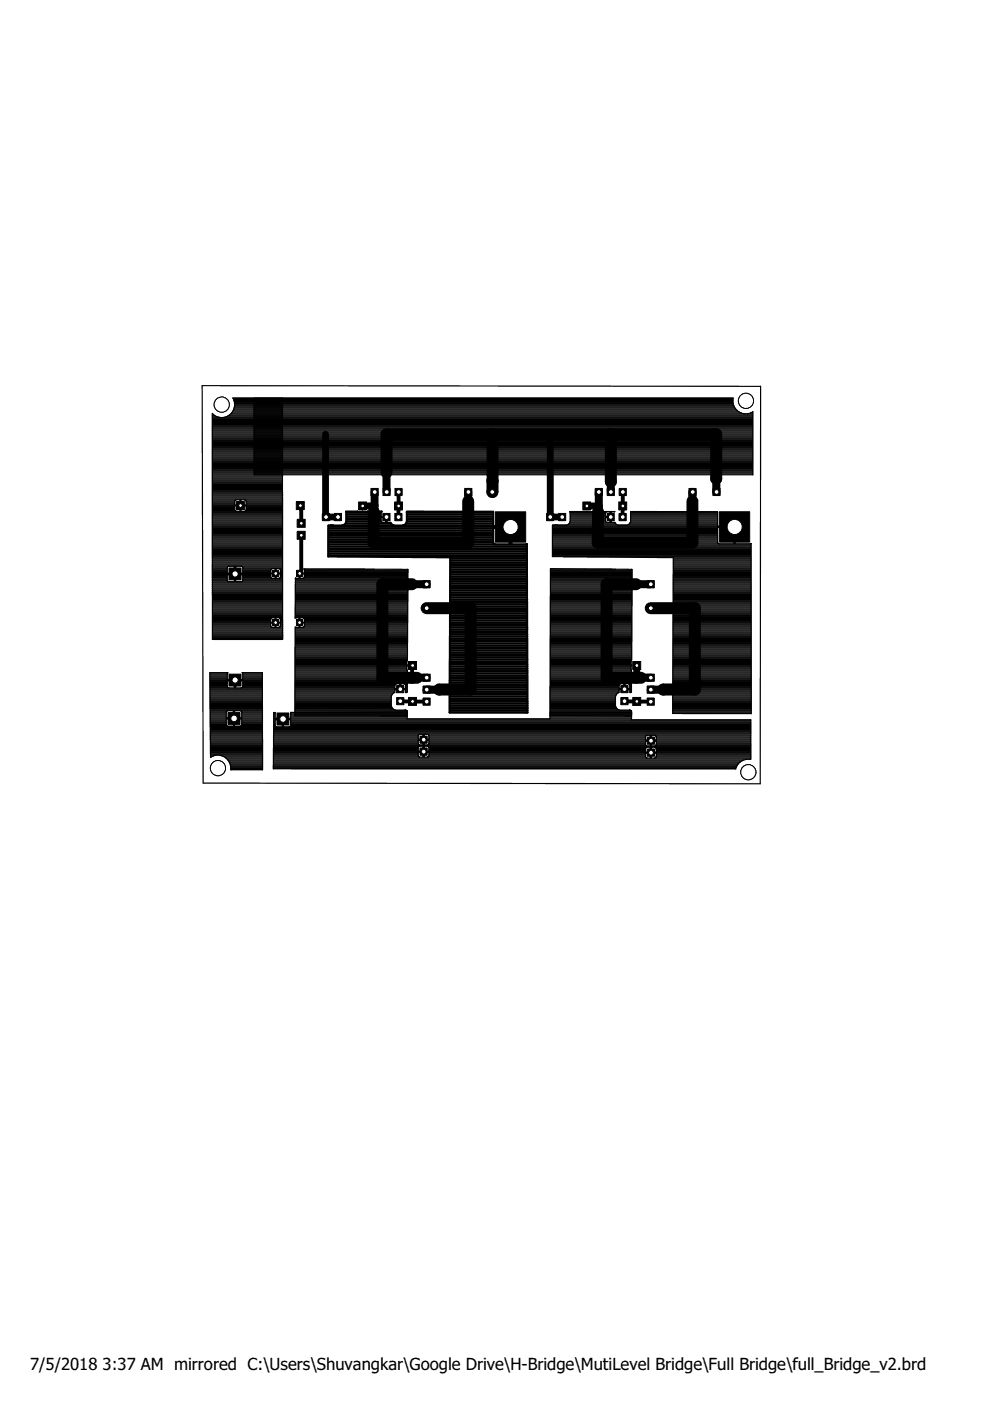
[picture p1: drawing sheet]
<svg xmlns="http://www.w3.org/2000/svg" width="210mm" height="297mm" viewBox="0 0 210 297" stroke-linecap="round" stroke-linejoin="round" font-family="sans-serif">
<defs><g id="words">
<g font-size="3.5">
<text x="6.4" y="290.4">7/5/2018</text>
<text x="21.8" y="290.4">3:37 AM mirrored C:\Users\Shuvangkar\Google Drive\H-Bridge\MutiLevel Bridge\Full Bridge\full_Bridge_v2.brd</text>
</g>
</g></defs>
<g fill="none" stroke="#000" stroke-width=".25">
<path d="M45 99.8h114.6M45 99.6h114.6M45 99.4h114.6M45 99.1h114.6M45 98.9h114.6M45 98.7h114.6M45 98.5h114.6M45 98.3h114.6M45 98h114.6M45 97.8h114.6M45 97.6h114.6M45 97.4h114.6"/>
<path d="M45 97.1h114.6M45 96.9h114.6M45 96.7h114.6M45 96.5h114.6M45 96.2h114.6M45 96h114.6M45 95.8h114.6M45 95.6h114.6M45 95.4h114.6M45 95.1h114.6M45 94.9h114.6M45 94.7h114.6"/>
<path d="M45 94.5h114.6M45 94.3h114.6M45 94h114.6M45 93.8h114.6M45 93.6h114.6M45 93.4h114.6M45 93.1h114.6M45 92.9h114.6M45 92.7h114.6M45 92.5h114.6M45 92.2h114.6M45 92h114.6"/>
<path d="M45 91.8h114.6M45 91.6h114.6M45 91.4h114.6M45 91.1h114.6M45 90.9h114.6M45 90.7h114.6M45 90.5h114.6M45 90.3h114.6M45 90h114.6M45 89.8h114.6M45 89.6h114.6M45 89.4h114.6"/>
<path d="M45 89.1h114.6M45 88.9h114.6M45 88.7h114.6M45 88.5h1.4M45 88.2h.8M45 88h.4M45 87.8h.1M47.5 88.5h112.1M48.2 88.2h111.4M48.6 88h111M48.8 87.8h110.8M49.1 87.6h108.1"/>
<path d="M49.2 87.4h107.6M49.4 87.1h107M49.4 84.5h106M49.5 86.9h106.7M49.5 84.7h105.9M49.6 86.7h106.4M49.6 84.9h105.8M49.6 86.5h106.2M49.7 85.1h105.7M49.7 86.3h106M49.7 85.4h105.7M49.7 86h105.9"/>
<path d="M49.7 85.8h105.8M49.7 85.6h105.7M53.9 84.4v16.3h105.7v-13.4a2.75 2.75 0 0 1-4-1.3M59.9 84.4v51.2h-14.9v-47.9a2.74 2.74 0 0 0 3.7 .3 2.74 2.74 0 0 0 .7-3.6h106.1l-.1 1 .2 .6M159.1 87.6h.5M159.5 87.4h.1M45 100.5h114.6M45 100.2h114.6M45 100h114.6M45 107.1h14.9M45 119.8h14.9M45 119.6h14.9"/>
<path d="M45 119.4h14.9M45 119.1h14.9M45 118.9h14.9M45 118.7h14.9M45 118.5h14.9M45 118.3h14.9M45 118h14.9M45 117.8h14.9M45 117.6h14.9M45 117.4h14.9M45 117.1h14.9M45 116.9h14.9"/>
<path d="M45 116.7h14.9M45 116.5h14.9M45 116.2h14.9M45 116h14.9M45 115.8h14.9M45 115.6h14.9M45 115.4h14.9M45 115.1h14.9M45 114.9h14.9M45 114.7h14.9M45 114.5h14.9M45 114.3h14.9"/>
<path d="M45 114h14.9M45 113.8h14.9M45 113.6h14.9M45 113.4h14.9M45 113.1h14.9M45 112.9h14.9M45 112.7h14.9M45 112.5h14.9M45 112.2h14.9M45 112h14.9M45 111.8h14.9M45 111.6h14.9"/>
<path d="M45 111.4h14.9M45 111.1h14.9M45 110.9h14.9M45 110.7h14.9M45 110.5h14.9M45 110.3h14.9M45 110h14.9M45 109.8h14.9M45 109.6h14.9M45 109.4h14.9M45 109.1h14.9M45 108.9h14.9"/>
<path d="M45 108.7h14.9M45 108.5h14.9M45 108.2h4.8M45 108h4.8M45 107.8h4.8M45 107.6h4.8M45 107.4h4.8M45 106.9h4.8M45 106.7h4.8M45 106.5h4.8M45 106.3h4.8M45 106h4.9"/>
<path d="M45 105.8h14.9M45 105.6h14.9M45 105.4h14.9M45 105.1h14.9M45 104.9h14.9M45 104.7h14.9M45 104.5h14.9M45 104.2h14.9M45 104h14.9M45 103.8h14.9M45 103.6h14.9M45 103.4h14.9"/>
<path d="M45 103.1h14.9M45 102.9h14.9M45 102.7h14.9M45 102.5h14.9M45 102.3h14.9M45 102h14.9M45 101.8h14.9M45 101.6h14.9M45 101.4h14.9M45 101.1h14.9M45 100.9h14.9M45 100.7h14.9"/>
<path d="M49.8 106.3l.3-.3h.8v2.4h-.8l-.3-.2v-.9h2.4v.9l-.3 .2h-.8v-2.4h.8l.2 .1 .1 1M49.8 106.3v.8M50.9 108.2h.2M50.9 108h.2M50.9 107.8h.2M50.9 107.6h.2M50.9 107.4h.2M50.9 106.9h.2M50.9 106.7h.2M50.9 106.5h.2M50.9 106.3h.2M50.9 106h.2"/>
<path d="M52 106h7.9M52.1 108.2h7.8M52.2 106.3h7.7M52.2 108h7.7M52.2 107.8h7.7M52.2 107.6h7.7M52.2 107.4h7.7M52.2 106.9h7.7M52.2 106.7h7.7M52.2 106.5h7.7M117.1 117.8h42.1M117.1 117.6h42.1"/>
<path d="M117.1 117.4h42.1M117.1 117.1h42.1M117.1 116.9h42.1M117.1 116.7h42.1M117.1 116.5h42.1M117.1 116.2h42.1M117.1 116h42.1M117.1 115.8h42.1M117.1 115.6h42.1M117.1 115.4h42.1M117.1 115.1h35.1M117.1 114.9h35"/>
<path d="M117.1 114.7h35M117.1 114.5h35M117.1 114.3h35M117.1 114h35M117.1 113.8h35M117.1 113.6h35M117.1 113.4h35M117.1 113.1h35M117.1 112.9h35M117.1 112.7h35M117.1 112.5h35M117.1 112.2h35"/>
<path d="M117.1 112h35M117.1 111.8h38.5M117.1 111.6h38.5v3.7M117.1 111.4h35M119.4 118h39.8M120.5 111.1h10.2M120.7 110.9h9.8M120.7 110.9l-.6 .4h-3v6.7l25.7 .2M120.8 108.5h9.5M120.8 110.7h7.7M120.9 110.5h7.4M120.9 110.3h7.4"/>
<path d="M120.9 110h7.4M120.9 109.8h7.4M120.9 109.6h8.4M120.9 109.4h7.4M120.9 109.1h7.4M120.9 108.9h7.4M120.9 108.7h7.5M123.5 108.5h-2.7l.1 2.1-.2 .3M124.3 108.5h.2M125.3 108.5h5M128.3 110.4v-.7h1.3v1.1l.8-.1 .1 .2M128.3 110.4l.2 .3"/>
<path d="M128.7 108.5l-.3 .2M129.3 110.7h.3M129.3 110.5h.3M129.3 110.3h.3M129.3 110h.3M129.3 109.8h.3M129.3 109.4h.3M129.3 109.1h.3M129.3 108.9h.3M129.3 108.7h.3M129.3 108.5v2.3l-.8-.1M129.6 108.5v1h-1.3l.1-.8"/>
<path d="M130.3 108.5h.1M130.5 110.9l.6 .4h1.8l.7-.4M133.3 111.1h18.8M133.6 110.9h18.5M133.6 110.9l.1-.3v-2.1h18.4v3.1M133.7 110.7h18.4M133.7 110.5h18.4M133.7 110.3h18.4M133.7 110h18.4M133.7 109.8h18.4M133.7 109.6h18.4M133.7 109.4h18.4"/>
<path d="M133.7 109.1h18.4M133.7 108.9h18.4M133.7 108.7h18.4M133.7 108.5h7.1M142.8 119.8h16.4M142.8 119.6h16.4M142.8 119.4h16.4M142.8 119.1h16.4M142.8 118.9h16.4M142.8 118.7h16.4M142.8 118.5h16.4M142.8 118.3h16.4"/>
<path d="M152.5 115.3l-.4-.3v-3.2h3.8v3.5M155.6 115.1h.3M155.6 114.9h.3M155.6 114.7h.3M155.6 114.5h.3M155.6 114.3h.3M155.6 114h.3M155.6 113.8h.3M155.6 113.6h.3M155.6 113.4h.3M155.6 113.1h.3M155.6 112.9h.3"/>
<path d="M155.6 112.7h.3M155.6 112.5h.3M155.6 112.2h.3M155.6 112h.3M159.2 115.2l-.2 .1M159.2 115.2l.1 36.1h-16.7l.2-33.1M159.2 115.2h.1M45 129.6h14.9M45 129.3h14.9M45 129.1h14.9M45 128.9h14.9M45 128.7h14.9"/>
<path d="M45 128.5h14.9M45 128.2h14.9M45 128h14.9M45 127.8h14.9M45 127.6h14.9M45 127.4h14.9M45 127.1h14.9M45 126.9h14.9M45 126.7h14.9M45 126.5h14.9M45 126.2h14.9M45 126h14.9"/>
<path d="M45 125.8h14.9M45 125.6h14.9M45 125.3h14.9M45 125.1h14.9M45 124.9h14.9M45 124.7h14.9M45 124.5h14.9M45 124.2h14.9M45 124h14.9M45 123.8h14.9M45 123.6h14.9M45 123.4h14.9"/>
<path d="M45 123.1h3.2M45 122.9h3.2M45 122.7h3.2M45 122.5h3.2M45 122.3h3.2M45 122h3.2M45 121.8h12.4M45 121.6h4.7M45 121.4h3.2M45 121.1h3.2M45 120.9h3.2M45 120.7h3.2"/>
<path d="M45 120h14.9M45 120.5h3.2M45 120.2h3.2M45 135.4h14.9M45 135.1h14.9M45 134.9h14.9M45 134.7h14.9M45 134.5h14.9M45 134.2h14.9M45 134h14.9M45 133.8h14.9M45 133.6h14.9"/>
<path d="M45 133.3h14.9M45 133.1h14.9M45 132.9h12.5M45 132.7h12.4M45 132.5h12.4M45 132.2h12.4M45 132h13.3M45 131.8h12.4M45 131.6h12.4M45 131.4h12.4M45 131.1h12.4M45 130.9h14.9"/>
<path d="M45 130.7h14.9M45 130.5h14.9M45 130.2h14.9M45 130h14.9M45 129.8h14.9M48.2 121.8v1.2l.3 .3M48.2 120.3v1.3h3.3v-1.3M48.5 120l-.3 .3M49.7 123.1h.3M49.7 122.9h.3M49.7 122.7h.3M49.7 122.5h.3"/>
<path d="M49.7 122.3h.3M49.7 122h.3M49.7 121.4h.3M49.7 121.1h.3M49.7 120.9h.3M49.7 120.7h.3M49.7 120v3.3M49.7 120.5h.3M49.7 120.2h.3M50 121.6h8.4M50 120v3.3M51.2 120l.3 .3"/>
<path d="M51.4 123.1h8.5M51.5 120.2h8.4M51.5 122.9h8.4M51.5 122.7h8.4M51.5 122.5h6M51.5 122.3h5.9M51.5 122h5.9M51.5 121.4h5.9M51.5 121.1h5.9M51.5 120.9h5.9M51.5 120.7h6M51.5 121.8v1.3l-.3 .2"/>
<path d="M51.5 120.5h8.4M57.4 120.9v.6h2.1v-.6M57.4 122.3v-.6h2.1v.6M57.4 122.3l.1 .2M57.4 131.1l.9-.1v2l-.9-.1v-.8h2.1l-.2 .9h-.8v-2h.8l.2 .9h-2.1zM57.5 120.7l.9-.2v2.1l-.9-.1M57.5 120.7l-.1 .2M58.3 132.9h.2M58.3 132.7h.2M58.3 132.5h.2M58.3 132.2h.2M58.3 131.8h.2"/>
<path d="M58.3 131.6h.2M58.3 131.4h.2M58.3 131.1h.2M58.4 122.5h.1M58.4 122.3h.1M58.4 122h.1M58.4 121.8h.1M58.4 121.4h.1M58.4 121.1h.1M58.4 120.9h.1M58.4 120.7h.1M58.5 132h1.4"/>
<path d="M58.5 121.6h1.4M59.4 132.9h.5M59.4 131.1h.5M59.4 122.5h.5M59.4 120.7h.5M59.4 120.7l-.9-.2v2.1l.9-.1M59.4 120.7l.1 .2M59.5 132.7h.4M59.5 132.5h.4M59.5 132.2h.4M59.5 131.8h.4M59.5 131.6h.4"/>
<path d="M59.5 131.4h.4M59.5 122.3h.4M59.5 122h.4M59.5 121.8h.4M59.5 121.4h.4M59.5 121.1h.4M59.5 120.9h.4M59.5 122.3l-.1 .2M62.6 139.8h23.8M62.6 139.6h23.8M62.6 139.4h23.8M62.6 139.1h23.8"/>
<path d="M62.6 138.9h23.8M62.6 138.7h23.8M62.6 138.5h23.8M62.6 138.2h23.8M62.6 138h23.8M62.6 137.8h23.8M62.6 137.6h23.8M62.6 137.4h23.8M62.6 137.1h23.8M62.6 136.9h23.8M62.6 136.7h23.8M62.6 136.5h23.8"/>
<path d="M62.6 136.2h23.8M62.6 136h23.8M62.6 135.8h23.8M62.6 135.6h23.8M62.6 135.4h23.8M62.6 135.1h23.8M62.6 134.9h23.8M62.6 134.7h23.8M62.6 134.5h23.8M62.6 134.2h23.8M62.6 134h23.8M62.6 133.8h23.8"/>
<path d="M62.6 133.6h23.8M62.6 133.3h23.8M62.6 133.1h23.8M62.6 130.9h23.8M62.6 130.7h23.8M62.6 131h.1M62.6 130.5h23.8M62.6 130.2h23.8M62.6 130h23.8M62.6 129.8h23.8M62.6 129.6h23.8M62.6 129.3h23.8"/>
<path d="M62.6 129.1h23.8M62.6 128.9h23.8M62.6 128.7h23.8M62.6 128.5h23.8M62.6 128.2h23.8M62.6 128h23.8M62.6 127.8h23.8M62.6 127.6h23.8M62.6 127.4h23.8M62.6 127.1h23.8M62.6 126.9h23.8M62.6 126.7h23.8"/>
<path d="M62.6 126.5h23.8M62.6 126.2h23.8M62.6 126h23.8M62.6 125.8h23.8M62.6 125.6h23.8M62.6 125.3h23.8M62.6 125.1h23.9M62.6 124.9h23.9M62.6 124.7h23.9M62.6 124.5h23.9M62.6 124.2h23.9M62.6 124h23.9"/>
<path d="M62.6 131h.8v.9h1.1l-.1-.9h-.8v2h.7l.2-.3v-.6h-1.1v.9l-.8-.1-.1 18.9M62.6 123.8h23.9M62.6 123.6h23.9M62.6 123.4h23.9M62.6 123.1h23.9M62.6 122.9h23.9M62.6 122.7h23.9M62.6 122.6v8.4M62.6 122.6h.1M63.4 132.9h.2M63.4 132.7h.2M63.4 132.5h.2"/>
<path d="M63.4 132.2h.2M63.4 131.8h.2M63.4 131.6h.2M63.4 131.4h.2M63.4 131.1h.2M63.4 122.5h.2M63.4 122.3h.2M63.4 122h.2M63.4 121.8h.2M63.6 132h22.8M63.6 121.6h22.9M64.4 132.9h22"/>
<path d="M64.5 131.1h21.9M64.5 122.5h22M64.5 120.7h14.8M64.5 120.7h22l-.2 19.3M64.5 120.7l.1 .2M64.5 132.7h21.9M64.5 132.5h21.9M64.5 132.2h21.9M64.5 131.8h21.9M64.5 131.6h21.9M64.5 131.4h21.9M64.6 122.3h21.9"/>
<path d="M64.6 122h21.9M64.6 121.8h21.9M64.6 121.4h21.9M64.6 121.1h21.9M64.6 120.9h21.9M64.6 120.9v.6h-1v1.1l.9-.1M64.6 122.3v-.6h-1.2v.9h-.8M64.6 122.3l-.1 .2M116.6 139.8h17.3M116.6 139.6h17.3M116.6 139.4h17.3M116.6 139.1h17.3"/>
<path d="M116.7 138.9h17.2M116.7 138.7h17.2M116.7 138.5h17.2M116.7 138.2h17.2M116.7 138h17.2M116.7 137.8h17.2M116.7 137.6h17.2M116.7 137.4h17.2M116.7 137.1h17.2M116.7 136.9h17.2M116.7 136.7h17.2M116.7 136.5h17.2"/>
<path d="M116.7 136.2h17.2M116.7 136h17.2M116.7 135.8h17.2M116.7 135.6h17.2M116.7 135.4h17.2M116.7 135.1h17.2M116.7 134.9h17.2M116.7 134.7h17.2M116.7 134.5h17.2M116.7 134.2h17.2M116.7 134h17.2M116.7 133.8h17.2"/>
<path d="M116.7 133.6h17.2M116.7 133.3h17.2M116.7 133.1h17.2M116.7 132.9h17.3M116.7 132.7h17.3M116.7 132.5h17.3M116.7 132.2h17.3M116.7 132h17.3M116.7 131.8h17.3M116.7 131.6h17.3M116.7 131.4h17.3M116.7 131.1h17.3"/>
<path d="M116.7 130.9h17.3M116.7 130.7h17.3M116.7 130.5h17.3M116.7 130.2h17.3M116.7 130h17.3M116.7 129.8h17.3M116.7 129.6h17.3M116.7 129.3h17.3M116.7 129.1h17.3M116.7 128.9h17.3M116.7 128.7h17.3M116.7 128.5h17.3"/>
<path d="M116.7 128.2h17.3M116.7 128h17.3M116.7 127.8h17.3M116.7 127.6h17.3M116.7 127.4h17.3M116.7 127.1h17.3M116.7 126.9h17.3M116.7 126.7h17.3M116.7 126.5h17.3M116.7 126.2h17.3M116.7 126h17.3M116.7 125.8h17.3"/>
<path d="M116.7 125.6h17.3M116.7 125.3h17.3M116.7 125.1h17.3M116.7 124.9h17.3M116.7 124.7h17.3M116.7 124.5h17.3M116.7 124.2h17.3M116.7 124h17.3M116.7 123.8h17.3M116.7 123.6h17.3M116.7 123.4h17.3M116.7 123.1h17.3"/>
<path d="M116.7 122.9h17.3M116.7 122.7h17.3M116.7 122.5h17.3M116.7 122.3h17.3M116.7 122h17.3M116.7 121.8h17.3M116.7 121.6h17.3M116.7 121.4h17.3M116.7 121.1h17.3M116.7 120.9h17.3M116.7 120.7h13.9M142.7 139.8h16.6"/>
<path d="M142.7 139.6h16.6M142.7 139.4h16.6M142.7 139.1h16.6M142.7 138.9h16.6M142.7 138.7h16.6M142.7 138.5h16.6M142.7 138.2h16.6M142.7 138h16.6M142.7 137.8h16.6M142.7 137.6h16.6M142.7 137.4h16.6M142.7 137.1h16.6"/>
<path d="M142.7 136.9h16.6M142.7 136.7h16.6M142.7 136.5h16.6M142.7 136.2h16.6M142.7 136h16.6M142.7 135.8h16.6M142.7 135.6h16.6M142.7 135.4h16.6M142.7 135.1h16.6M142.7 134.9h16.6M142.7 134.7h16.6M142.7 134.5h16.6"/>
<path d="M142.7 134.2h16.6M142.7 134h16.6M142.7 133.8h16.6M142.7 133.6h16.6M142.7 133.3h16.6M142.7 133.1h16.6M142.7 132.9h16.6M142.7 132.7h16.6M142.7 132.5h16.6M142.7 132.2h16.6M142.7 132h16.6M142.7 131.8h16.6"/>
<path d="M142.7 131.6h16.6M142.7 131.4h16.6M142.7 131.1h16.6M142.7 130.9h16.6M142.7 130.7h16.6M142.7 130.5h16.6M142.7 130.2h16.6M142.7 130h16.6M142.7 129.8h16.6M142.7 129.6h16.6M142.7 129.3h16.6M142.7 129.1h16.6"/>
<path d="M142.7 128.9h16.6M142.7 128.7h16.6M142.7 128.5h16.6M142.7 128.2h16.6M142.7 128h16.6M142.7 127.8h16.6M142.7 127.6h16.6M142.7 127.4h16.6M142.7 127.1h16.6M142.7 126.9h16.6M142.7 126.7h16.6M142.7 126.5h16.6"/>
<path d="M142.7 126.2h16.6M142.7 126h16.6M142.7 125.8h16.6M142.7 125.6h16.6M142.7 125.3h16.6M142.7 125.1h16.6M142.7 124.9h16.6M142.7 124.7h16.6M142.7 124.5h16.6M142.7 124.2h16.6M142.7 124h16.5M142.7 123.8h16.5"/>
<path d="M142.7 123.6h16.5M142.7 123.4h16.5M142.7 123.1h16.5M142.7 122.9h16.5M142.7 122.7h16.5M142.7 122.5h16.5M142.7 122.3h16.5M142.7 122h16.5M142.7 121.8h16.5M142.7 121.6h16.5M142.8 121.4h16.4M142.8 121.1h16.4"/>
<path d="M142.8 120.9h16.4M142.8 120.7h16.4M142.8 120h16.4M142.8 120.5h16.4M142.8 120.2h16.4M44.5 142.7h3.8M44.5 145.6h3.7M44.5 145.4h3.7M44.5 145.1h3.7M44.5 144.9h3.7M44.5 144.7h3.7M44.5 144.5h3.7"/>
<path d="M44.5 144.3h5.2M44.5 144h3.7M44.5 143.8h3.7M44.5 143.6h3.7M44.5 143.4h3.7M44.5 143.1h3.7M44.5 142.9h3.7M44.5 146.2h11.1M44.5 148.5h11.1M44.5 148.3h11.1M44.5 148h11.1M44.5 147.8h11.1"/>
<path d="M44.5 147.6h11.1M44.5 147.4h11.1M44.5 147.1h11.1M44.5 146.9h11.1M44.5 146.7h11.1M44.5 146.5h11.1M44.5 146h11.1M44.5 145.8h3.9M44.6 151.1h3.4M44.6 150.9h3.4M44.6 150.7h3.6M44.6 150.5h11"/>
<path d="M44.6 150.2h11M44.6 150h11M44.6 149.8h11M44.6 149.6h11M44.6 149.4h11M44.6 149.1h11M44.6 148.9h11M44.6 148.7h11M44.6 151.8h3.4M44.6 151.6h3.4M44.6 151.4h3.4M44.6 152.5h11"/>
<path d="M44.6 154h11M44.6 153.8h3.4M44.6 153.6h3.4M44.6 153.4h3.4M44.6 153.1h3.4M44.6 152.9h3.4M44.6 152.7h3.4M44.6 152.3h4.9M44.6 152h3.4M44.6 156.7h11.1M44.6 156.9h11.1M44.6 156.5h11.1"/>
<path d="M44.6 156.3h11M44.6 156h11M44.6 155.8h11M44.6 155.6h11M44.6 155.4h11M44.6 155.1h11M44.6 154.9h11M44.6 154.7h11M44.6 154.5h11M44.6 154.2h11M44.6 157.1h11.1M44.6 158.2h11.1"/>
<path d="M44.6 159.8h11.1M44.6 159.6h11.1M44.6 159.4h11.1M44.6 159.1h11.1M44.6 158.9h11.1M44.6 158.7h11.1M44.6 158.5h11.1M44.6 158h11.1M44.6 157.8h11.1M44.6 157.6h11.1M44.6 157.4h11.1M48 152.4v1.2"/>
<path d="M48 153.6v.2M48 150.9v1.3h3.3l-.1-1.3M48.2 150.7h1.3v3.3h-1.2l-.3-.2M48.2 150.7l-.2 .2M48.3 142.7l-.1 1.4h1.5v1.7M48.3 142.7l-3.8-.1 .1 18a2.72 2.72 0 0 1 3.8 .6M48.4 145.8h2.8M49.5 151.8h.2M49.5 151.6h.2M49.5 151.4h.2M49.5 151.1h.2M49.5 150.9h.2"/>
<path d="M49.5 150.7h.2M49.5 153.8h.2M49.5 153.6h.2M49.5 153.4h.2M49.5 153.1h.2M49.5 152.9h.2M49.5 152.7h.2M49.5 152h.2M49.7 145.6h.3M49.7 145.4h.3M49.7 145.1h.3M49.7 144.9h.3"/>
<path d="M49.7 144.7h.3M49.7 144.5h.3M49.7 152.3h5.9M50 144.3h5.6M51 150.7h4.6M51 150.7h-1.3v3.3h1.2l.3-.2M51 150.7l.2 .2M51.2 153.8h4.4M51.2 150.9h4.4M51.3 151.8h4.3M51.3 151.6h4.3M51.3 151.4h4.3"/>
<path d="M51.3 151.1h4.3M51.3 145.8h4.3M51.3 153.6h4.3M51.3 153.4h4.3M51.3 153.1h4.3M51.3 152.9h4.3M51.3 152.7h4.3M51.3 152h4.3M51.3 152.4v1.2M51.3 153.6l-.1 .2M51.4 142.7h4.2M51.4 142.7l.1 1.4h-1.5v1.7"/>
<path d="M51.4 142.7l4.2-.1 .1 20.6h-6.8l-.2-1.4M51.5 145.6h4.1M51.5 145.6v-1.3h-3.3v1.2l.2 .3M51.5 145.6l-.3 .2M51.5 145.4h4.1M51.5 145.1h4.1M51.5 144.9h4.1M51.5 144.7h4.1M51.5 144.5h4.1M51.5 144h4.1M51.5 143.8h4.1M51.5 143.6h4.1"/>
<path d="M51.5 143.4h4.1M51.5 143.1h4.1M51.5 142.9h4.1M58 159.8h30.7M58 159.6h30.7M58 159.4h31.7M58 159.1h30.7M58 156.7h78.9M58 156.9h31.7M58 157.1h30.7M58 158.2h101.2M58 158.9h30.7"/>
<path d="M58 158.7h30.7M58 158.5h30.7M58 158h78.9M58 157.8h30.7M58 157.6h30.7M58 157.4h30.7M58 156.5h30.7M58 156.3h30.7M58 156h30.7M58 155.8h30.8M58 152.5h1.9M58 155.6h101.2"/>
<path d="M58 155.4h101.2M58 155.1h101.2M58 154.9h101.2M58 154.7h101.2M58 154.5h101.2M58 154.2h101.2M58 154h.5M58 153.8h.4M58 153.6h.3M58 153.4h.3M58 153.1h.3M58 152.9h.3"/>
<path d="M58 152.7h.3M58 151.8h.3M58 151.6h.3M58 151.4h.3M58 151.1h.3M58 152.3h.3M58 152h.3M58.3 151.1v1.2h1.6v1.8l-1.4-.1-.2-.2v-1.2h3.3v1.2l-.1 .2M58.3 151.1h-.3v11.9h98l.1-.3M59.9 154h.2M59.9 153.8h.2M59.9 153.6h.2"/>
<path d="M59.9 153.4h.2M59.9 153.1h.2M59.9 152.9h.2M59.9 152.7h.2M60.1 152.5h73.8M61.5 154h97.7M61.6 151.6h24.7M61.6 151.4h24.7M61.6 151.1h24.7M61.6 151.1v1.2h-1.5v1.8l1.4-.1M61.6 151.1l24.7-.2v1.5M61.6 153.8h97.6"/>
<path d="M61.6 153.6h97.6M61.6 153.4h97.6M61.6 153.1h97.6M61.6 152.9h97.6M61.6 152.7h97.6M61.6 152.3h24.7M61.6 152h24.7M62.5 150.9h23.8M62.5 150.7h23.8M62.5 150.5h21.1M62.5 150.2h20.8M62.5 150h20.6"/>
<path d="M62.5 149.8h20.5M62.5 149.6h20.5M62.5 149.4h20.5M62.5 149.1h20.5M62.5 148.9h20.5M62.5 148.7h20.5M62.5 148.5h20.5M62.5 148.3h20.5M62.5 148h20.5M62.5 147.8h20.5M62.5 147.6h20.5M62.5 147.4h20.6"/>
<path d="M62.5 147.1h20.7M62.5 146.9h21M62.5 146.7h21.2M62.5 146.5h21.2M62.5 146h22.2M62.5 145.8h21.2M62.5 145.6h21.2M62.5 145.4h21.2M62.5 145.1h21.3M62.5 144.9h23.9M62.5 144.7h23.9M62.5 144.5h23.9"/>
<path d="M62.5 144.3h23.9M62.5 144h23.9M62.5 143.8h23.9M62.5 143.6h23.9M62.6 143.4h23.8M62.6 143.1h23.8M62.6 142.9h23.8M62.6 142.7h23.8M62.6 142.5h23.8M62.6 142.2h23.8M62.6 142h23.7M62.6 141.8h23.7"/>
<path d="M62.6 141.6h23.7M62.6 141.4h23.7M62.6 140.9h23.7M62.6 140.7h23.7M62.6 140.5h23.7M62.6 140.3h23.7M62.6 140h23.7M83.7 146.2v.6l-.6 .5-.1 .4v1.9l.1 .5 .8 .5 2.1-.1M83.8 145.1l-.1 .9h2.3l-.1-.9M83.8 145.1l.2-.1h.7v1.2h-22.2M84.7 145.8h.3M84.7 145.6h.3"/>
<path d="M84.7 145.4h.3M84.7 145.1h.3M85 146h1.4M85.9 145.1l-.2-.1h-.7v1.2h1.4M85.9 145.1h.5M86 150.5l.3 .2v1.1h-24.7M86 150.5h.1M86 146.7h.4M86 146.5h.4M86 145.8h.4M86 145.6h.4M86 145.4h.4"/>
<path d="M86.3 142l.1 .2M86.3 141.2v.8M86.3 140v1l.1 .1h-23.8M86.4 142.2l-.1 4.5-.2 .2-.1-.7M88.7 156l.3-.3h.7v2.3l-1-.2v-.8h2.3v.6l-.3 .3-.8 .1v-2.3h.7l.4 .3M88.7 156v.7M88.7 158.5v.7h2.3l-.1-.7M89 158.2l-.3 .3M89.7 158.2v2.3l-.9-.1M89.7 157.1h.2M89.7 159.8h.2M89.7 159.6h.2"/>
<path d="M89.7 159.1h.2M89.7 158.9h.2M89.7 158.7h.2M89.7 158.5h.2M89.7 157.8h.2M89.7 157.6h.2M89.7 157.4h.2M89.7 156.5h.2M89.7 156.3h.2M89.7 156h.2M89.7 155.8h.2M89.9 158.2v2.3l1-.1 .1-.9h-2.3v.7l.1 .2"/>
<path d="M89.9 156.9h69.3M89.9 159.4h47M90.6 158.2l.3 .3M90.8 155.8h68.4M90.9 157.8h46M90.9 158.5h46.2M91 156v.7M91 157.1h68.2M91 159.8h45.9M91 159.6h46.9M91 159.1h45.9M91 158.9h45.9"/>
<path d="M91 158.7h45.9M91 157.6h45.9M91 157.4h45.9M91 156.5h45.9M91 156.3h45.9M91 156h45.9M116.6 151.6h17.3M116.6 151.4h17.3M116.6 151.1h17.3M116.6 150.9h17.3M116.6 150.7h17.3M116.6 150.5h14.6"/>
<path d="M116.6 150.2h14.2M116.6 150h14M116.6 149.8h14M116.6 149.6h13.9M116.6 149.4h13.9M116.6 149.1h13.9M116.6 148.9h13.9M116.6 148.7h13.9M116.6 148.5h13.9M116.6 148.3h13.9M116.6 148h13.9M116.6 147.8h13.9"/>
<path d="M116.6 147.6h13.9M116.6 147.4h14M116.6 147.1h14.2M116.6 146.9h14.4M116.6 146.7h14.7M116.6 146.5h14.7M116.6 146h15.7M116.6 145.8h14.7M116.6 145.6h14.7M116.6 152.4l.1-1.4h17.2v1.6h25.3v8.4a2.74 2.74 0 0 0-3.1 1.7M116.6 152.3h17.3M116.6 152h17.3"/>
<path d="M116.6 151.8h17.3M116.6 145.4h14.7M116.6 145.1h14.7M116.6 144.9h17.3M116.6 144.7h17.3M116.6 144.5h17.3M116.6 144.3h17.3M116.6 144h17.3M116.6 143.8h17.3M116.6 143.6h17.3M116.6 143.4h17.3M116.6 143.1h17.3"/>
<path d="M116.6 142.9h17.3M116.6 142.7h17.3M116.6 142.5h17.3M116.6 142.2h17.3M116.6 142h17.2M116.6 141.8h17.2M116.6 141.6h17.2M116.6 141.4h17.2M116.6 140.9h17.2M116.6 140.7h17.2M116.6 140.5h17.2M116.6 140.3h17.2"/>
<path d="M116.6 140h17.3M131.3 146.2v.6l-.6 .5-.2 .4v1.9l.2 .5 .7 .5 2.1-.1M131.3 145.1l.3-.1h.7v1.2h-15.7M131.3 145.1v.9h2.2v-.9M132.3 145.8h.2M132.3 145.6h.2M132.3 145.4h.2M132.3 145.1h.2M132.5 146h1.4M133.5 145.1l-.3-.1h-.7v1.2h1.4M133.5 145.1h.4M133.5 150.5h.1"/>
<path d="M133.5 146.7h.4M133.5 146.5h.4M133.5 145.8h.4M133.5 145.6h.4M133.5 145.4h.4M133.8 142l.1 .2M133.8 141.2v.8M133.9 140l.1-19.3-17.3-.1-.1 31.1 17.3 .1v-1.1l-.4-.2M133.9 140l-.1 1 .1 .2-17.3-.1M133.9 142.2v4.5l-.3 .2-.1-.7M136.9 156.9v-.9l.3-.1h.7v2.3h-.7l-.3-.2M136.9 157.2v.8"/>
<path d="M137.9 156.7h.2M137.9 159.8h.2M137.9 159.4h.2M137.9 159.1h.2M137.9 158.9h.2M137.9 158.7h.2M137.9 158.5h.2M137.9 158h.2M137.9 157.8h.2M137.9 157.6h.2M137.9 157.4h.2M137.9 156.5h.2"/>
<path d="M137.9 156.3h.2M137.9 156h.2M138.1 159.6h21.1M138.9 158.5h20.3M139 156h20.2M139.1 158h20.1M139.1 158.7h20.1M139.1 156.9v-.9l-.3-.1h-.7v2.3h.7l.3-.2M139.1 156.7h20.1M139.1 157.2v.8M139.1 159.8h20.1M139.1 159.4h20.1"/>
<path d="M139.1 159.1h20.1M139.1 158.9h20.1M139.1 157.8h20.1M139.1 157.6h20.1M139.1 157.4h20.1M139.1 156.5h20.1M139.1 156.3h20.1M142.6 151.1h16.7M142.6 150.9h16.7M142.6 150.7h16.7M142.6 150.5h16.7M142.6 150.2h16.7"/>
<path d="M142.6 150h16.7M142.6 149.8h16.7M142.6 149.6h16.7M142.6 149.4h16.7M142.6 149.1h16.7M142.6 146.2h16.7M142.6 148.9h16.7M142.6 148.7h16.7M142.6 148.5h16.7M142.6 148.3h16.7M142.6 148h16.7M142.6 147.8h16.7"/>
<path d="M142.6 147.6h16.7M142.6 147.4h16.7M142.6 147.1h16.7M142.6 146.9h16.7M142.6 146.7h16.7M142.6 146.5h16.7M142.6 146h16.7M142.6 145.8h16.7M142.6 145.6h16.7M142.6 145.4h16.7M142.6 145.1h16.7M142.6 144.9h16.7"/>
<path d="M142.6 144.7h16.7M142.7 141.1h16.6M142.7 144.5h16.6M142.7 144.3h16.6M142.7 144h16.6M142.7 143.8h16.6M142.7 143.6h16.6M142.7 143.4h16.6M142.7 143.1h16.6M142.7 142.9h16.6M142.7 142.7h16.6M142.7 142.5h16.6"/>
<path d="M142.7 142.2h16.6M142.7 142h16.6M142.7 141.8h16.6M142.7 141.6h16.6M142.7 141.4h16.6M142.7 140.9h16.6M142.7 140.7h16.6M142.7 140.5h16.6M142.7 140.3h16.6M142.7 140h16.6M44.6 160.5h.2M44.6 160.3h.7"/>
<path d="M44.6 160h11.1M47 160.3h8.7M47.5 160.5h8.2M47.9 160.7h7.8M48.1 160.9h7.6M48.3 161.1h7.4M48.4 161.2l.3 .6M48.5 161.4h7.2M48.6 161.6h7.1M48.7 161.8h7M48.8 162h6.9M48.9 162.2h6.8"/>
<path d="M48.9 162.9h6.8M48.9 162.7h6.8M48.9 162.5h6.8M48.9 163.1h6.8M58 162.9h98M58 162.7h98.1M58 162.5h98.2M58 160.7h79.1M58 162.2h98.3M58 162h98.5M58 161.8h98.7M58 161.6h98.9"/>
<path d="M58 161.4h99.2M58 161.1h99.7M58 160.9h101.2M58 160.5h30.9M58 160.3h30.7M58 160h30.7M89.7 160.5h.2M89.7 160.3h.2M89.7 160h.2M90.8 160.5h46.1M90.9 160.3h46M91 160h45.9"/>
<path d="M137.1 160.7l-.2-.2v-.8h2.2v.7l-.2 .3M137.1 160.7h1.8M137.9 160.7v-2.3l-.8 .1-.2 .2v.7h2.2v-.7l-.2-.2-.8-.1v2.3M137.9 160.5h.2M137.9 160.3h.2M137.9 160h.2M138.9 160.7h20.3M139.1 160.5h20.1M139.1 160.3h20.1M139.1 160h20.1"/>
</g>
<g fill="none" stroke="#000" stroke-width="1.7">
<path d="M79.4 104.3v4.2h-.1M82 100.2v4.1M99.3 104.3h.1M99.3 104.3v2M127 104.3v4.2h-.2M129.5 102.1v2.2M146.8 104.3h.1M146.8 104.3v2M151.9 101.5v2.8M87.3 123.9h3.1M134.9 123.9h3.1M88.4 143.7h2"/>
<path d="M88.4 143.7h.1M90.4 146.2h2.7M135.9 143.7h2.1M135.9 143.7h.1M138 146.2h2.6"/>
</g>
<path d="M104.4 92.1v12.2M129.5 92.1v10M82 100.2v-8.1h69.8v9.4M99.3 106.3v8.8h-20.1l.1-6.6M104.4 102h.1M129.5 102.1h.1M146.8 106.3v8.8h-20.1l.1-6.6M151.8 101.5h.1M87.3 123.9h-6.2v19.8h7.3M90.4 128.9h9.4v17.3h-6.7M134.9 123.9h-6.3v19.8h7.3M138 128.9h9.3v17.3h-6.7" fill="none" stroke="#000" stroke-width="2.5"/>
<g fill="none" stroke="#000" stroke-width=".83">
<path d="M63.7 107.2l.2 .9v2.9M63.9 113.5v7.8l-.4 .3M84.5 107.3h.1M84.5 104.3v5.3M127 107.2l-.1 .1M132 107.3h.1M132 104.3v5.3M84.9 148.7l5.5 .1M87.5 141.1l-.1 2.6M87.5 148.7v.1M132.4 148.7l5.6 .1M134.9 141.1h.1"/>
<path d="M135 148.7v.1"/>
</g>
<path d="M69 92.1v17.5h2.6M116.7 92.7l-.1 16.9h2.6M79.4 107.2l-2.5 .1M124.4 107.3h2.4l.2 .1M135 141.1l-.1 2.6" fill="none" stroke="#000" stroke-width="1.4"/>
<g fill="none" stroke="#000" stroke-width=".42">
<path d="M69.6 115.5h42.1M69.6 117.7h42.1M69.6 117.3h42.1M69.6 117h42.1M69.6 116.6h42.1M69.6 116.2h42.1M69.6 115.8h42.1M69.6 115.1h35M69.6 114.7h35M69.6 114.3h35M69.6 114h35M69.6 113.6h35"/>
<path d="M69.6 113.2h35M69.6 112.8h35M69.6 112.5h35M69.6 112.1h35M69.6 111.7h38.4M72.7 111.4h10.7M73.3 111h9.6M73.4 110.6l-.4 .7-.4 .1h-3v6.6l25.9 .2-.2 32.9 16.5-.1-.1-35.7-.2 .1M73.4 110.6h7.4M73.4 110.2h7.3M73.4 109.9h7.3M73.4 109.5h7.3"/>
<path d="M73.4 109.1h7.3M73.4 108.7h7.3M75.8 108.5h-2.5l.1 2.1M75.8 108.5h2.2M75.8 108.5h.1M76.9 108.5v.1M78 108.5h2.9l-.1 .2M78 108.5h.1M80.8 108.7l-.1 .9h1.2v1.2h-.9l-.3-.4v-.7h1.3v1.1h.8l.3 .5 .4 .1h1.9l.4-.1 .5-.7M81.7 118.1h30M81.9 110.6h.1M81.9 110.2h.1"/>
<path d="M81.9 109.9h.1M85.6 111.4h19M86.1 111h18.5M86.3 110.6v-2.1h18.3v3h3.4v3.9M86.3 110.6h18.3M86.3 110.2h18.3M86.3 109.9h18.3M86.3 109.5h18.3M86.3 109.1h18.3M86.3 108.7h18.3M95.5 120h16.2M95.5 119.6h16.2"/>
<path d="M95.5 119.2h16.2M95.5 118.8h16.2M95.5 118.5h16.2M104.9 115.4l-.3-.4v-3.1h3.8v3.5M108 115.1h.4M108 114.7h.4M108 114.3h.4M108 114h.4M108 113.6h.4M108 113.2h.4M108 112.8h.4M108 112.5h.4"/>
<path d="M108 112.1h.4M95.4 139.8h16.4M95.4 139.4h16.4M95.4 139.1h16.4M95.4 138.7h16.4M95.4 138.3h16.4M95.4 137.9h16.4M95.4 137.6h16.4M95.4 137.2h16.4M95.4 136.8h16.4M95.4 136.4h16.4M95.4 136.1h16.4"/>
<path d="M95.4 135.7h16.4M95.4 135.3h16.4M95.4 134.9h16.4M95.4 134.6h16.4M95.4 134.2h16.4M95.4 133.8h16.4M95.4 133.5h16.4M95.4 133.1h16.4M95.4 132.7h16.4M95.4 132.3h16.4M95.4 132h16.4M95.4 131.6h16.4"/>
<path d="M95.4 131.2h16.4M95.4 130.8h16.4M95.4 130.5h16.4M95.4 130.1h16.4M95.4 129.7h16.4M95.4 129.3h16.4M95.4 128.9h16.4M95.4 128.6h16.4M95.4 128.2h16.4M95.4 127.8h16.4M95.4 127.4h16.4M95.4 127.1h16.4"/>
<path d="M95.4 126.7h16.4M95.4 126.3h16.4M95.4 126h16.4M95.4 125.6h16.4M95.4 125.2h16.4M95.4 124.8h16.4M95.4 124.5h16.4M95.4 124.1h16.3M95.4 123.7h16.3M95.4 123.3h16.3M95.4 123h16.3M95.4 122.6h16.3"/>
<path d="M95.4 122.2h16.3M95.4 121.8h16.3M95.4 121.5h16.3M95.5 121.1h16.2M95.5 120.7h16.2M95.5 120.3h16.2M95.3 150.7h16.5M95.3 150.3h16.5M95.3 149.9h16.5M95.3 149.5h16.5M95.3 149.2h16.5M95.3 148.8h16.5"/>
<path d="M95.3 148.4h16.5M95.3 148.1h16.5M95.3 147.7h16.5M95.3 147.3h16.5M95.3 146.9h16.5M95.3 146.6h16.5M95.3 146.2h16.5M95.3 145.8h16.5M95.3 145.4h16.5M95.3 145.1h16.5M95.3 144.7h16.5M95.3 144.3h16.5"/>
<path d="M95.4 143.9h16.4M95.4 143.6h16.4M95.4 143.2h16.4M95.4 142.8h16.4M95.4 142.4h16.4M95.4 142.1h16.4M95.4 141.7h16.4M95.4 141.3h16.4M95.4 140.9h16.4M95.4 140.6h16.4M95.4 140.2h16.4"/>
</g>
<path d="M62.9 120.9h1.3v1.3h-1.3z" fill="#000" stroke="#000" stroke-width=".21"/>
<circle cx="63.5" cy="121.6" r=".4" fill="#fff" stroke="#000" stroke-width=".21"/>
<path d="M57.8 120.9h1.3v1.3h-1.3z" fill="#000" stroke="#000" stroke-width=".21"/>
<circle cx="58.5" cy="121.6" r=".4" fill="#fff" stroke="#000" stroke-width=".21"/>
<path d="M48.6 120.4h2.5v2.6h-2.5z" fill="#000" stroke="#000" stroke-width=".21"/>
<circle cx="49.8" cy="121.7" r=".66" fill="#fff" stroke="#000" stroke-width=".21"/>
<path d="M48.6 142.9h2.5v2.6h-2.5z" fill="#000" stroke="#000" stroke-width=".21"/>
<circle cx="49.8" cy="144.2" r=".66" fill="#fff" stroke="#000" stroke-width=".21"/>
<path d="M58.7 151.2h2.6v2.5h-2.6z" fill="#000" stroke="#000" stroke-width=".21"/>
<circle cx="60" cy="152.4" r=".7" fill="#fff" stroke="#000" stroke-width=".21"/>
<path d="M48.3 151h2.6v2.6h-2.6z" fill="#000" stroke="#000" stroke-width=".21"/>
<circle cx="49.6" cy="152.3" r=".7" fill="#fff" stroke="#000" stroke-width=".21"/>
<path d="M151.2 103.5h1.5v1.6h-1.5z" fill="#000" stroke="#000" stroke-width=".21"/>
<circle cx="151.9" cy="104.3" r=".51" fill="#fff" stroke="#000" stroke-width=".21"/>
<path d="M146.1 103.5h1.5v1.6h-1.5z" fill="#000" stroke="#000" stroke-width=".21"/>
<circle cx="146.9" cy="104.3" r=".51" fill="#fff" stroke="#000" stroke-width=".21"/>
<path d="M123.6 106.4h1.7v1.7h-1.7z" fill="#000" stroke="#000" stroke-width=".21"/>
<circle cx="124.4" cy="107.3" r=".4" fill="#fff" stroke="#000" stroke-width=".21"/>
<path d="M131.2 106.4h1.7v1.7h-1.7z" fill="#000" stroke="#000" stroke-width=".21"/>
<circle cx="132.1" cy="107.3" r=".4" fill="#fff" stroke="#000" stroke-width=".21"/>
<path d="M134.2 140.3h1.6v1.6h-1.6z" fill="#000" stroke="#000" stroke-width=".21"/>
<circle cx="135" cy="141.1" r=".4" fill="#fff" stroke="#000" stroke-width=".21"/>
<path d="M134.2 147.9h1.6v1.7h-1.6z" fill="#000" stroke="#000" stroke-width=".21"/>
<circle cx="135" cy="148.7" r=".4" fill="#fff" stroke="#000" stroke-width=".21"/>
<path d="M137.2 128.2h1.5v1.5h-1.5z" fill="#000" stroke="#000" stroke-width=".21"/>
<circle cx="138" cy="128.9" r=".51" fill="#fff" stroke="#000" stroke-width=".21"/>
<path d="M137.2 123.1h1.5v1.5h-1.5z" fill="#000" stroke="#000" stroke-width=".21"/>
<circle cx="138" cy="123.9" r=".51" fill="#fff" stroke="#000" stroke-width=".21"/>
<path d="M152.5 108.5h6.5v6.4h-6.5z" fill="#000" stroke="#000" stroke-width=".21"/>
<circle cx="155.8" cy="111.7" r="1.61" fill="#fff" stroke="#000" stroke-width=".21"/>
<path d="M128.7 108.9h1.5v1.5h-1.5z" fill="#000" stroke="#000" stroke-width=".21"/>
<circle cx="129.5" cy="109.6" r=".51" fill="#fff" stroke="#000" stroke-width=".21"/>
<path d="M131.3 108.9h1.5v1.5h-1.5z" fill="#000" stroke="#000" stroke-width=".21"/>
<circle cx="132" cy="109.6" r=".51" fill="#fff" stroke="#000" stroke-width=".21"/>
<path d="M131.6 145.4h1.6v1.5h-1.6z" fill="#000" stroke="#000" stroke-width=".21"/>
<circle cx="132.4" cy="146.1" r=".51" fill="#fff" stroke="#000" stroke-width=".21"/>
<path d="M131.6 147.9h1.6v1.5h-1.6z" fill="#000" stroke="#000" stroke-width=".21"/>
<circle cx="132.4" cy="148.7" r=".51" fill="#fff" stroke="#000" stroke-width=".21"/>
<path d="M131.3 103.5h1.5v1.6h-1.5z" fill="#000" stroke="#000" stroke-width=".21"/>
<circle cx="132.1" cy="104.3" r=".51" fill="#fff" stroke="#000" stroke-width=".21"/>
<path d="M128.7 103.5h1.6v1.6h-1.6z" fill="#000" stroke="#000" stroke-width=".21"/>
<circle cx="129.5" cy="104.3" r=".51" fill="#fff" stroke="#000" stroke-width=".21"/>
<path d="M126.2 103.5h1.5v1.6h-1.5z" fill="#000" stroke="#000" stroke-width=".21"/>
<circle cx="127" cy="104.3" r=".51" fill="#fff" stroke="#000" stroke-width=".21"/>
<path d="M137.2 148h1.5v1.5h-1.5z" fill="#000" stroke="#000" stroke-width=".21"/>
<circle cx="138" cy="148.8" r=".51" fill="#fff" stroke="#000" stroke-width=".21"/>
<path d="M137.2 145.5h1.5v1.5h-1.5z" fill="#000" stroke="#000" stroke-width=".21"/>
<circle cx="138" cy="146.2" r=".51" fill="#fff" stroke="#000" stroke-width=".21"/>
<path d="M137.2 142.9h1.5v1.5h-1.5z" fill="#000" stroke="#000" stroke-width=".21"/>
<circle cx="138" cy="143.7" r=".51" fill="#fff" stroke="#000" stroke-width=".21"/>
<path d="M115.9 108.9h1.5v1.5h-1.5z" fill="#000" stroke="#000" stroke-width=".21"/>
<circle cx="116.7" cy="109.6" r=".51" fill="#fff" stroke="#000" stroke-width=".21"/>
<path d="M118.4 108.9h1.6v1.5h-1.6z" fill="#000" stroke="#000" stroke-width=".21"/>
<circle cx="119.2" cy="109.6" r=".51" fill="#fff" stroke="#000" stroke-width=".21"/>
<path d="M103.6 103.5h1.5v1.6h-1.5z" fill="#000" stroke="#000" stroke-width=".21"/>
<circle cx="104.4" cy="104.3" r=".51" fill="#fff" stroke="#000" stroke-width=".21"/>
<path d="M98.5 103.5h1.6v1.6h-1.6z" fill="#000" stroke="#000" stroke-width=".21"/>
<circle cx="99.3" cy="104.3" r=".51" fill="#fff" stroke="#000" stroke-width=".21"/>
<path d="M76 106.4h1.7v1.7h-1.7z" fill="#000" stroke="#000" stroke-width=".21"/>
<circle cx="76.9" cy="107.3" r=".4" fill="#fff" stroke="#000" stroke-width=".21"/>
<path d="M83.7 106.4h1.6v1.7h-1.6z" fill="#000" stroke="#000" stroke-width=".21"/>
<circle cx="84.5" cy="107.3" r=".4" fill="#fff" stroke="#000" stroke-width=".21"/>
<path d="M86.6 140.3h1.7v1.6h-1.7z" fill="#000" stroke="#000" stroke-width=".21"/>
<circle cx="87.5" cy="141.1" r=".4" fill="#fff" stroke="#000" stroke-width=".21"/>
<path d="M86.6 147.9h1.7v1.7h-1.7z" fill="#000" stroke="#000" stroke-width=".21"/>
<circle cx="87.5" cy="148.7" r=".4" fill="#fff" stroke="#000" stroke-width=".21"/>
<path d="M89.7 128.2h1.5v1.5h-1.5z" fill="#000" stroke="#000" stroke-width=".21"/>
<circle cx="90.5" cy="128.9" r=".51" fill="#fff" stroke="#000" stroke-width=".21"/>
<path d="M89.7 123.1h1.5v1.5h-1.5z" fill="#000" stroke="#000" stroke-width=".21"/>
<circle cx="90.5" cy="123.9" r=".51" fill="#fff" stroke="#000" stroke-width=".21"/>
<path d="M105 108.5h6.5v6.5h-6.5z" fill="#000" stroke="#000" stroke-width=".21"/>
<circle cx="108.3" cy="111.7" r="1.61" fill="#fff" stroke="#000" stroke-width=".21"/>
<path d="M81.2 108.9h1.5v1.5h-1.5z" fill="#000" stroke="#000" stroke-width=".21"/>
<circle cx="82" cy="109.6" r=".51" fill="#fff" stroke="#000" stroke-width=".21"/>
<path d="M83.7 108.9h1.5v1.5h-1.5z" fill="#000" stroke="#000" stroke-width=".21"/>
<circle cx="84.5" cy="109.6" r=".51" fill="#fff" stroke="#000" stroke-width=".21"/>
<path d="M84.1 145.4h1.5v1.5h-1.5z" fill="#000" stroke="#000" stroke-width=".21"/>
<circle cx="84.9" cy="146.1" r=".51" fill="#fff" stroke="#000" stroke-width=".21"/>
<path d="M84.1 147.9h1.5v1.5h-1.5z" fill="#000" stroke="#000" stroke-width=".21"/>
<circle cx="84.9" cy="148.7" r=".51" fill="#fff" stroke="#000" stroke-width=".21"/>
<path d="M83.7 103.5h1.6v1.6h-1.6z" fill="#000" stroke="#000" stroke-width=".21"/>
<circle cx="84.5" cy="104.3" r=".51" fill="#fff" stroke="#000" stroke-width=".21"/>
<path d="M81.2 103.5h1.5v1.6h-1.5z" fill="#000" stroke="#000" stroke-width=".21"/>
<circle cx="82" cy="104.3" r=".51" fill="#fff" stroke="#000" stroke-width=".21"/>
<path d="M78.7 103.5h1.5v1.6h-1.5z" fill="#000" stroke="#000" stroke-width=".21"/>
<circle cx="79.4" cy="104.3" r=".51" fill="#fff" stroke="#000" stroke-width=".21"/>
<path d="M89.7 148h1.5v1.5h-1.5z" fill="#000" stroke="#000" stroke-width=".21"/>
<circle cx="90.5" cy="148.8" r=".51" fill="#fff" stroke="#000" stroke-width=".21"/>
<path d="M89.7 145.5h1.5v1.5h-1.5z" fill="#000" stroke="#000" stroke-width=".21"/>
<circle cx="90.5" cy="146.2" r=".51" fill="#fff" stroke="#000" stroke-width=".21"/>
<path d="M89.7 142.9h1.5v1.5h-1.5z" fill="#000" stroke="#000" stroke-width=".21"/>
<circle cx="90.5" cy="143.7" r=".51" fill="#fff" stroke="#000" stroke-width=".21"/>
<path d="M68.3 108.9h1.6v1.5h-1.6z" fill="#000" stroke="#000" stroke-width=".21"/>
<circle cx="69.1" cy="109.6" r=".51" fill="#fff" stroke="#000" stroke-width=".21"/>
<path d="M70.9 108.9h1.5v1.5h-1.5z" fill="#000" stroke="#000" stroke-width=".21"/>
<circle cx="71.7" cy="109.6" r=".51" fill="#fff" stroke="#000" stroke-width=".21"/>
<path d="M62.8 131.3h1.4v1.4h-1.4z" fill="#000" stroke="#000" stroke-width=".21"/>
<circle cx="63.5" cy="132" r=".4" fill="#fff" stroke="#000" stroke-width=".21"/>
<path d="M57.8 131.3h1.3v1.4h-1.3z" fill="#000" stroke="#000" stroke-width=".21"/>
<circle cx="58.4" cy="132" r=".4" fill="#fff" stroke="#000" stroke-width=".21"/>
<path d="M137.2 156.3h1.6v1.5h-1.6z" fill="#000" stroke="#000" stroke-width=".21"/>
<circle cx="138" cy="157" r=".51" fill="#fff" stroke="#000" stroke-width=".21"/>
<path d="M137.2 158.8h1.6v1.5h-1.6z" fill="#000" stroke="#000" stroke-width=".21"/>
<circle cx="138" cy="159.6" r=".51" fill="#fff" stroke="#000" stroke-width=".21"/>
<path d="M89 158.6h1.6v1.5h-1.6z" fill="#000" stroke="#000" stroke-width=".21"/>
<circle cx="89.8" cy="159.4" r=".51" fill="#fff" stroke="#000" stroke-width=".21"/>
<path d="M89 156.1h1.6v1.5h-1.6z" fill="#000" stroke="#000" stroke-width=".21"/>
<circle cx="89.8" cy="156.8" r=".51" fill="#fff" stroke="#000" stroke-width=".21"/>
<path d="M63 110.1h1.7v1.7h-1.7z" fill="#000" stroke="#000" stroke-width=".21"/>
<circle cx="63.9" cy="111" r=".4" fill="#fff" stroke="#000" stroke-width=".21"/>
<path d="M63 112.6h1.7v1.7h-1.7z" fill="#000" stroke="#000" stroke-width=".21"/>
<circle cx="63.9" cy="113.5" r=".4" fill="#fff" stroke="#000" stroke-width=".21"/>
<path d="M62.8 106.3h1.7v1.7h-1.7z" fill="#000" stroke="#000" stroke-width=".21"/>
<circle cx="63.7" cy="107.2" r=".4" fill="#fff" stroke="#000" stroke-width=".21"/>
<path d="M50.1 106.3h1.7v1.7h-1.7z" fill="#000" stroke="#000" stroke-width=".21"/>
<circle cx="51" cy="107.2" r=".4" fill="#fff" stroke="#000" stroke-width=".21"/>
<path d="M42.9 81.8l118.4 .1-.1 84.3-118.1-.2z" fill="none" stroke="#000" stroke-width=".25"/>
<circle cx="158.2" cy="85" r="1.61" fill="none" stroke="#000" stroke-width=".21"/>
<circle cx="158.2" cy="85" r="1.61" fill="#fff" stroke="#000" stroke-width=".21"/>
<circle cx="47" cy="85.8" r="1.61" fill="none" stroke="#000" stroke-width=".21"/>
<circle cx="47" cy="85.8" r="1.61" fill="#fff" stroke="#000" stroke-width=".21"/>
<circle cx="158.7" cy="163.7" r="1.61" fill="none" stroke="#000" stroke-width=".21"/>
<circle cx="158.7" cy="163.7" r="1.61" fill="#fff" stroke="#000" stroke-width=".21"/>
<circle cx="46.2" cy="162.9" r="1.61" fill="none" stroke="#000" stroke-width=".21"/>
<circle cx="46.2" cy="162.9" r="1.61" fill="#fff" stroke="#000" stroke-width=".21"/>
<use href="#words"/>
</svg>
